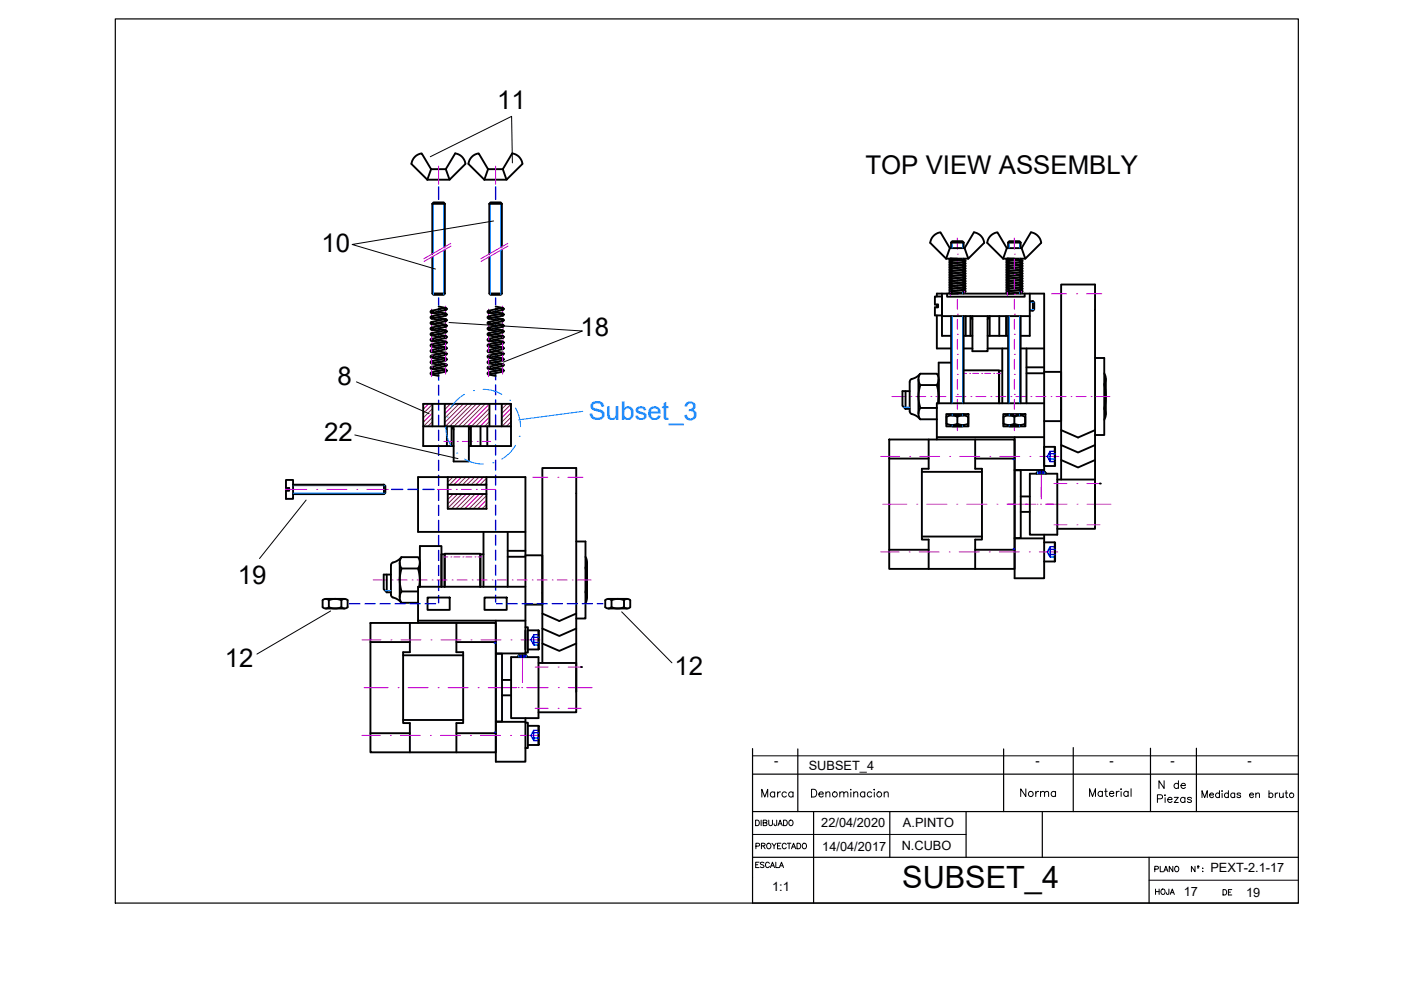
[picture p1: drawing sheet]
<svg xmlns="http://www.w3.org/2000/svg" width="297mm" height="210mm" viewBox="0 0 297 210" stroke-linecap="round" stroke-linejoin="round" font-family="sans-serif">
<defs><g id="words">
<text font-size="6.5" x="191.3" y="188.3">SUBSET_4</text>
<g font-size="5.5">
<text x="105.4" y="23.2">11</text>
<text x="183.5" y="36.8">TOP VIEW ASSEMBLY</text>
<text x="68.2" y="53.4">10</text>
<text x="123.1" y="71.2">18</text>
<text x="71.6" y="81.6">8</text>
<text x="68.7" y="93.6">22</text>
<text x="50.4" y="123.9">19</text>
<text x="47.7" y="141.5">12</text>
<text x="143" y="143">12</text>
</g>
<text font-size="5.5" fill="#007fff" x="124.8" y="89">Subset_3</text>
<text font-size="4.9" x="160.2" y="170.4">Marca</text>
<g font-size="4.4">
<text x="215.2" y="170">Norma</text>
<text x="244.5" y="168.3">N de</text>
</g>
<g font-size="4">
<text x="243.8" y="190.9">HOJA</text>
<text x="258.2" y="190.9">DE</text>
</g>
<g font-size="2.7">
<text x="164.1" y="162.2">-</text>
<text x="171.5" y="163.2">SUBSET_4</text>
<text x="219.6" y="162.1">-</text>
<text x="235.3" y="162.1">-</text>
<text x="248.2" y="162.2">-</text>
<text x="264.5" y="162.2">-</text>
<text x="174.1" y="175.3">22/04/2020</text>
<text x="191.4" y="175.3">A.PINTO</text>
<text x="174.3" y="180.4">14/04/2017</text>
<text x="191.2" y="180.3">N.CUBO</text>
<text x="256.6" y="185">PEXT-2.1-17</text>
<text x="163.7" y="189">1:1</text>
<text x="251" y="189.9">17</text>
<text x="264.2" y="190.1">19</text>
</g>
</g></defs>
<!-- layer: OCULTAS -->
<g fill="none" stroke="#00f" stroke-width=".3">
<path d="M93 39.6v2.7M105.1 39.6v2.7M93 63.1v1.6M93 65.8v2.1M93 68.9v2.2M93 72.1v2.2M93 75.3v2.1M93 78.5v2.1M105.1 63.2v1.4M105.1 65.7v2.1M105.1 68.9v2.1M105.1 72.1v2.1"/>
<path d="M105.1 75.2v2.2M105.1 78.4v2.2M93 81.7v2.1M93 84.9v2.1M93 88.1v2.1M93 91.2v2.2M93 94.4v2.1M93 97.6v2.1M105.1 81.6v2.1M105.1 84.8v2.1M105.1 88v2.1M105.1 91.2v2.1"/>
<path d="M105.1 94.4v2.1M105.1 97.5v2.2M214.8 97.4h.3M222.3 97.3h1.4M222.3 96.2h1.4M222.6 95.7v2.2h1.1M223.7 95.7h-1.1l-.6 1.1 .6 1.1M83 103.8h2.4M86.5 103.8h2.1M89.7 103.8h2.3M93 100.8v2.1M93 104v2.1"/>
<path d="M93 107.2v2.1M93 110.3v2.2M93 113.5v2.1M93 116.7v2.1M93 119.9v2.1M105.1 100.7v2.1M105.1 103.9v2.1M105.1 107.1v2.1M105.1 110.3v2.1M105.1 113.5v2.1M105.1 116.6v2.2M105.1 119.8v2.2"/>
<path d="M214.8 116.4h.3M220.3 100v.4M220.5 100v.4M221 100v.4M221.3 100v.4M222.3 117.6h1.4M222.3 116.5h1.4M222.6 115.9v2.2h1.1M223.7 115.9h-1.1l-.6 1.1 .6 1.1M74.1 128h2.2M77.4 128h2.1M80.6 128h2.1"/>
<path d="M83.8 128h2.1M86.9 128h2.2M90.1 128h2.3M93 123.1v2.1M93 126.3v1.5M104.8 136.3h.3M105.1 123v2.1M105.1 126.2v1.5M105.3 128h1.2M107.5 128h2.2M110.3 138.9v.4M110.5 138.9v.4"/>
<path d="M110.7 128h2.2M111 138.9v.4M111.3 138.9v.4M112.9 135.1h1.3M112.9 136.2h1.3M113.2 134.6v2.2h1M113.9 128h2.1M114.2 134.6h-1l-.6 1.1 .6 1.1M117.1 128h2.1M120.3 128h2.1M123.5 128h2.1M126.7 128h1.1"/>
<path d="M104.8 155.3h.3M112.9 155.4h1.3M112.9 156.5h1.3M113.2 154.8v2.2h1M114.2 154.8h-1l-.6 1.1 .6 1.1"/>
</g>
<!-- layer: EJES -->
<g fill="none" stroke="#bf00ff" stroke-width=".21">
<path d="M93 35.2v3.9M105.1 35.2v3.9M95.6 51.6l-5.7 3.3M95.6 52.2l-5.7 3.2M107.7 51.6l-5.8 3.3M107.7 52.2l-5.7 3.2M201.5 57.8h.1M201.5 55.4v1.8M201.5 58.4v1.3M203 58.1h.1M203 53.9h.1M203 50.5v2.3"/>
<path d="M203 55v2.1M203 59.2v2.1M204.5 57.6h.1M204.5 55.6v1.4M204.5 58.3v1.2M213.6 57.8h.1M213.6 55.4v1.8M213.6 58.4v1.3M215.1 58.1h.1M215.1 53.9h.1M215.1 50.5v2.3M215.1 55v2.1"/>
<path d="M215.1 59.2v2.1M216.5 57.6h.1M216.5 55.6v1.4M216.5 58.3v1.2M91.5 77.8h.1M91.5 75.3h.1M91.5 72.7h.1M91.5 70.2h.1M91.5 67.6h.1M91.5 65.5v1.5M91.5 68.3v1.2M91.5 70.8v1.3"/>
<path d="M91.5 73.3v1.3M91.5 75.9v1.3M91.5 78.4v1.5M94.5 77.2h.1M94.5 74.7h.1M94.5 72.1h.1M94.5 69.6h.1M94.5 67h.1M94.5 64.9v1.5M94.5 67.6v1.3M94.5 70.2v1.3M94.5 72.7v1.3"/>
<path d="M94.5 75.3v1.3M94.5 77.8v1.5M103.6 77.8h.1M103.6 75.3h.1M103.6 72.7h.1M103.6 70.2h.1M103.6 67.6h.1M103.6 65.5v1.5M103.6 68.3v1.2M103.6 70.8v1.3M103.6 73.3v1.3M103.6 75.9v1.3"/>
<path d="M103.6 78.4v1.5M106.6 77.2h.1M106.6 74.7h.1M106.6 72.1h.1M106.6 69.6h.1M106.6 67h.1M106.6 64.9v1.5M106.6 67.6v1.3M106.6 70.2v1.3M106.6 72.7v1.3M106.6 75.3v1.3M106.6 77.8v1.5"/>
<path d="M201.5 60.3h.1M201.5 61v1.7M203 79.4h.1M203 75.1h.1M203 70.9h.1M203 66.6h.1M203 62.4h.1M203 63.4v2.2M203 67.7v2.1M203 71.9v2.2M203 76.2v2.1M204.1 79.2h.8"/>
<path d="M204.5 60.2h.1M204.5 60.8v1.3M205.6 79.2h.1M206.2 79.2h1.3M208.1 79.2h.1M208.8 79.2h1.2M210.7 79.2h.1M211.3 79.2h.9M213.6 60.3h.1M213.6 61v1.7M215.1 79.4h.1M215.1 75.1h.1"/>
<path d="M215.1 70.9h.1M215.1 66.6h.1M215.1 62.4h.1M215.1 63.4v2.2M215.1 67.7v2.1M215.1 71.9v2.2M215.1 76.2v2.1M216.5 60.2h.1M216.5 60.8v1.3M222.9 62.3h3.2M228.3 62.3h.1M230.4 62.3h3.2"/>
<path d="M94.1 93.6h1.8M96.9 93.6h.1M98 93.6h2.1M101.2 93.6h.1M102.3 93.6h1.7M186.7 96.8h4M189.1 84.1h2.9M192.9 96.8h.1M193.1 84.1h.1M194.2 84.1h2.1M195 96.8h4.2M197.4 84.1h.1"/>
<path d="M198.4 84.1h2.1M201.4 96.8h.1M201.6 84.1h.1M202.7 84.1h2.1M203 87.9h.1M203 83.6h.1M203 80.4v2.2M203 84.7v2.1M203 88.9v2.4M203.5 96.8h4.2M205.8 84.1h.1M206.9 84.1h2.1"/>
<path d="M209.9 96.8h.1M210.1 84.1h.1M211.2 84.1h2.1M212 96.8h4.2M214.3 84.1h.1M215.1 87.9h.1M215.1 83.6h.1M215.1 80.4v2.2M215.1 84.7v2.1M215.1 88.9v2.4M215.4 84.1h2.1M218.3 96.8h.1"/>
<path d="M218.6 84.1h.1M219.6 84.1h2.2M220.5 96.8h4M220.8 99.6v6.2M222.8 84.1h.1M223.9 84.1h2.1M227.1 84.1h.1M228.1 84.1h2.2M231.3 84.1h.1M232.4 84.1h2.9M60.5 103.8h4.5M67.2 103.8h.1"/>
<path d="M69.3 103.8h4.2M75.6 103.8h.1M77.8 103.8h4.5M92.8 103.8h2.9M94.1 118.1h.9M95.6 118.1h.1M96.2 118.1h1.3M96.8 103.8h.1M97.8 103.8h2.1M98.1 118.1h.1M98.8 118.1h1.2M100.7 118.1h.1"/>
<path d="M101 103.8h.1M101.3 118.1h.9M102.1 103.8h2.9M112.9 101.2h3.3M118.3 101.2h.1M120.4 101.2h3.2M186.7 117h3.9M187.2 106.9h5.1M192.8 117h.1M194.4 106.9h.1M194.9 117h4.2M196.5 106.9h4.3"/>
<path d="M201.3 117h.1M202.9 106.9h.1M203.4 117h4.2M205 106.9h4.2M209.7 117h.1M211.4 106.9h.1M211.9 117h4.2M213.5 106.9h6M216.4 106.9h.1M218.2 117h.1M219.9 106.9h.1M220.4 117h3.9"/>
<path d="M220.6 106.9h.1M221.7 106.9h4.5M223.4 102.5h2.8M223.4 111.3h2.8M228.3 102.5h.1M228.3 111.3h.1M228.4 106.9h.1M230.4 102.5h2.8M230.4 111.3h2.8M230.5 106.9h5M76.7 135.7h4.1M79.1 123h3"/>
<path d="M82.9 135.7h.1M83.1 123h.1M84.2 123h2.1M85 135.7h4.2M87.4 123h.1M88.4 123h2.2M91.4 135.7h.1M91.6 123h.1M92.7 123h2.1M93.5 135.7h4.2M95.9 123h.1M96.9 123h2.1"/>
<path d="M99.9 135.7h.1M100.1 123h.1M101.2 123h2.1M102 135.7h4.2M104.4 123h.1M105.4 123h2.1M108.4 135.7h.1M108.6 123h.1M109.7 123h2.1M110.5 135.7h4M110.8 138.5v6.2M112.8 123h.1"/>
<path d="M113.9 123h2.1M117.1 123h.1M118.2 123h2.1M121.3 123h.1M122.4 123h2.9M76.7 155.9h3.9M77.2 145.8h5.1M82.8 155.9h.1M84.4 145.8h.1M84.9 155.9h4.2M86.5 145.8h4.3M91.3 155.9h.1"/>
<path d="M92.9 145.8h.1M93.4 155.9h4.2M95 145.8h4.3M99.7 155.9h.1M101.4 145.8h.1M101.9 155.9h4.2M103.5 145.8h6M106.4 145.8h.1M108.2 155.9h.1M109.9 145.8h.1M110.4 155.9h3.9M110.6 145.8h.1"/>
<path d="M111.7 145.8h4.5M113.5 141.4h2.7M113.5 150.2h2.7M118.3 141.4h.1M118.3 150.2h.1M118.4 145.8h.1M120.5 141.4h2.7M120.5 150.2h2.7M120.5 145.8h5.1"/>
</g>
<!-- layer: 0 -->
<g fill="none" stroke="#000" stroke-width=".25">
<path d="M24.4 4h250.9v187.5h-250.9zM159.6 158.7v32.8h115.7M169.2 158.8v13.3M212.8 158.8v13.3M227.6 158.5v13.6M243.9 158.6v13.5M253.7 158.6v13.5M159.6 172.1h115.7M159.6 164.1h115.7M172.5 172.1v19.4M188.7 172.1v9.7M204.8 172.1v9.7"/>
<path d="M221 172.1v9.7M159.6 181.8h115.7M243.6 181.8v9.7"/>
</g>
<!-- layer: AUX -->
<path d="M159.6 160.3h115.7M159.6 176.9h45.2M243.6 186.6h31.7" fill="none" stroke="#000" stroke-width=".21"/>
<!-- layer: TEXTO_02 -->
<g fill="none" stroke="#000" stroke-width=".21">
<path d="M91.2 33.2l17.3-8.5 .1 9.8M104.6 46.9l-29.9 4.9 17.6 5.2M95.2 68.4l28.3 1.8-16.8 6.6M75.2 92.2l21.9 5M75.6 81l15.4 6.7M64.9 106l-9.9 12.4M70.1 129.5l-15.6 9.2M131.8 129.7l10.7 10.8M160.2 173.9h.4a.63 .63 0 0 1 .4 .6 .63 .63 0 0 1-.4 .6h-.4zM160.3 179.4l.6-.1 .1-.3-.2-.2h-.5v1.2M161.4 173.9v1.2M161.4 179.3h.7l.1-.3-.3-.2h-.5v1.2"/>
<path d="M161.8 174.4h.7v-.4l-.7-.1v1.2l.7-.2 .1-.2-.3-.3M161.8 179.3l.4 .7M162.8 178.8a.55 .55 0 0 1 .7 .6 .55 .55 0 0 1-.7 .5l-.3-.4zM163 173.9v.8l.3 .4 .4-.2 .1-1M163.7 178.8l.4 .5v.7M164.6 178.8l-.5 .5M164.7 173.9l-.1 1-.4 .1-.1-.3M164.8 179.3h.5M165 175.1l.4-1.2 .5 1.2M165.1 174.7h.6M165.6 178.8h-.8v1.2h.8M166.1 173.9h.4a.63 .63 0 0 1 .4 .6 .63 .63 0 0 1-.4 .6h-.4z"/>
<path d="M166.7 179.1a.43 .43 0 0 0-.5-.3 .43 .43 0 0 0-.3 .4v.3a.43 .43 0 0 0 .3 .5 .43 .43 0 0 0 .5-.3M166.9 178.8h.8M167.3 178.8v1.2M167.4 174.1l.1-.2a.55 .55 0 0 1 .7 .6 .55 .55 0 0 1-.7 .5l-.3-.4zM167.8 180l.5-1.2 .4 1.2M168 179.6h.5M169 178.8h.4a.63 .63 0 0 1 .4 .6 .63 .63 0 0 1-.4 .6h-.4zM170.2 179a.51 .51 0 0 1 .8 .4 .51 .51 0 0 1-.8 .4l-.1-.3zM172.1 167.3h.5a.88 .88 0 0 1 .6 .9 .88 .88 0 0 1-.6 .8h-.5zM173.6 168.4h1a.52 .52 0 0 0-.6-.5 .52 .52 0 0 0-.5 .6 .52 .52 0 0 0 .5 .5l.6-.2M175.1 168.2l.4-.3 .4 .1 .1 1M175.1 167.9v1.1"/>
<path d="M178.1 168.2l.3-.3 .4 .1 .1 1M178.1 167.9v1.1M178.9 168.2l.4-.3 .4 .1 .1 1M180.4 167.3v.2zM180.4 168v1M181 168.2l.4-.3 .4 .1 .1 1M181 167.9v1.1M183.3 168.1a.52 .52 0 0 0-.7 0 .52 .52 0 0 0 0 .7 .52 .52 0 0 0 .7 0M183.3 167.9v1.1M184.8 168.1a.52 .52 0 0 0-.8 0 .52 .52 0 0 0 0 .7 .52 .52 0 0 0 .8 0M185.4 167.3v.2zM185.4 168v1"/>
<path d="M187.5 168.2l.4-.3 .3 .1 .1 1M187.5 167.9v1.1M231 168.9v-1.7l.6 1.7 .7-1.7v1.7M233.7 168a.52 .52 0 0 0-.7-.1 .52 .52 0 0 0 0 .8 .52 .52 0 0 0 .7-.1M233.7 167.8v1.1M234.2 167.8h.5M234.4 167.2v1.4l.1 .2 .3 .1M235.2 168.2h.9a.52 .52 0 0 0-.5-.4 .52 .52 0 0 0-.5 .6 .52 .52 0 0 0 .5 .5l.5-.3M236.7 167.8v1.1M237.3 167.8a.52 .52 0 0 0-.6 .4M237.7 167.2v.2zM237.7 167.9v1"/>
<path d="M239.2 168a.52 .52 0 0 0-.8-.1 .52 .52 0 0 0 0 .8 .52 .52 0 0 0 .8-.1M239.2 167.8v1.1M239.8 167.2v1.7M245.4 169.4h.7l.4-.3a.43 .43 0 0 0-.4-.6h-.7v1.6M247 169.1v1M247.6 169.5h.9a.52 .52 0 0 0-.6-.4 .52 .52 0 0 0-.4 .5 .52 .52 0 0 0 .5 .5l.5-.2M249 169.1h.8l-.8 1h.8M251.2 169.3a.53 .53 0 0 0-.7-.1 .53 .53 0 0 0 0 .8 .53 .53 0 0 0 .7-.1M251.2 169.1v1M252.6 169.3a.5 .5 0 0 0-.8 0v.1l.7 .3 .1 .2a.5 .5 0 0 1-.8 0M254.8 169.1v-1.5l.6 1.5 .6-1.5v1.5M256.5 168.6h.8a.47 .47 0 0 0-.5-.4 .47 .47 0 0 0-.4 .5 .47 .47 0 0 0 .4 .4l.5-.2"/>
<path d="M258.6 168.3a.47 .47 0 0 0-.7 0 .47 .47 0 0 0 0 .7 .47 .47 0 0 0 .7-.1M258.6 167.6v1.5M259.1 167.6v.2zM259.1 168.2v.9M260.4 168.3a.47 .47 0 0 0-.6 0 .47 .47 0 0 0 0 .7 .47 .47 0 0 0 .6-.1M260.4 167.6v1.5M261.8 168.3a.47 .47 0 0 0-.7 0 .47 .47 0 0 0 0 .7 .47 .47 0 0 0 .7-.1M261.8 168.1v1M263 168.3l-.2-.2-.5 .1v.3l.7 .2v.2l-.2 .2-.5-.1v-.1M264.9 168.6h.9a.47 .47 0 0 0-.5-.4 .47 .47 0 0 0-.5 .4 .47 .47 0 0 0 .5 .5l.5-.2M266.3 168.4l.3-.3 .4 .1v.9M266.3 168.1v1"/>
<path d="M269 168.3a.47 .47 0 0 1 .7 0 .47 .47 0 0 1 0 .7 .47 .47 0 0 1-.7-.1M269 167.6v1.5M270.4 168.1v1M270.9 168.1l-.3 .1-.2 .4M271.3 168.1l.1 .9 .3 .1 .4-.3M272.1 168.1v1M272.5 168.1h.5M272.7 167.6v1.2l.1 .2 .2 .1M160.2 183.3h.5M160.9 182.8h-.7v1.1h.7M162 183l-.3-.2-.5 .2 .1 .2 .7 .4v.2l-.3 .1-.5-.1M163.1 183.1a.42 .42 0 0 0-.5-.3 .42 .42 0 0 0-.3 .4v.3a.42 .42 0 0 0 .3 .5 .42 .42 0 0 0 .5-.3"/>
<path d="M163.3 183.9l.5-1.1 .4 1.1M163.5 183.6h.6M164.5 182.8v1.1h.6M165.3 183.9l.4-1.1 .4 1.1M165.4 183.6h.6M244.8 184.3l.7-.1 .1-.4-.8-.1v1.1M246 183.7v1.1h.6M246.8 184.8l.4-1.1 .4 1.1M246.9 184.4h.6M248.7 183.7v1.1l-.8-1.1v1.1M249.3 183.7a.54 .54 0 0 1 .6 .6 .54 .54 0 0 1-.6 .5l-.3-.4zM253.4 183.7v1.1l-.8-1.1v1.1"/>
<path d="M253.9 184h.3M255 184.1v.1zM255 184.7v.1z"/>
<circle cx="177" cy="168.4" r=".54"/>
<circle cx="186.4" cy="168.4" r=".54"/>
<circle cx="273.8" cy="168.6" r=".48"/>
<circle cx="254" cy="183.7" r=".15"/>
</g>
<!-- layer: CONTORNO -->
<g fill="none" stroke="#000" stroke-width=".4">
<path d="M90.6 38.1h4.7M91.4 35.9l-.8 2.2M94.5 35.9h-3.1l-2-3.4a2.56 2.56 0 0 0-2.2 2.3l3.4 3.3M96.5 32.5a2.54 2.54 0 0 1 2.2 2.3l-3.4 3.3-.8-2.2zM102.7 38.1h4.7M103.5 35.9l-.8 2.2M106.6 35.9h-3.1l-2-3.4a2.56 2.56 0 0 0-2.2 2.3l3.4 3.3M108.6 32.5a2.54 2.54 0 0 1 2.2 2.3l-3.4 3.3-.8-2.2zM91.7 54.4v7.8h2.6M91.7 43.2l.2-.3h2.2l.2 .3M91.7 43.2v10.6M91.7 43.2h2.6"/>
<path d="M94.3 43.2v9.1M94.3 52.9v9.3M103.7 54.4v7.8h2.7M103.7 43.2l.3-.3h2.2l.2 .3M103.7 43.2h2.7M103.7 43.2v10.6M106.4 43.2v9.1M106.4 52.9v9.3M200.6 54.8h4.7M201.4 52.6l-.8 2.2M201.5 55.3h.4M201.7 51.4l.2-.3h2.2l.2 .3"/>
<path d="M201.7 51.4v1.2M201.7 51.4h2.6M203 54.8h-1.5l3 .3-3 .3M204.1 59.9h.4l-3 .3M204.1 59.3l.4 .1-3 .3M204.1 58.8h.4l-3 .3M204.1 58.3h.4l-3 .3M204.1 57.7l.4 .1-3 .2M204.1 57.2h.4l-3 .3M204.1 56.7h.4l-3 .3M204.1 56.1l.4 .1-3 .2M204.1 55.6h.4l-3 .3"/>
<path d="M204.3 51.4v1.2M204.3 54.8v.3M204.5 59.8l-3 .3h.4M204.5 59.3l-3 .3h.4M204.5 58.8l-3 .2 .4 .1M204.5 58.2l-3 .3h.4M204.5 57.7l-3 .3h.4M204.5 57.2l-3 .2 .4 .1M204.5 56.6l-3 .3h.4M204.5 56.1l-3 .3h.4M204.5 55.6l-3 .2 .4 .1M204.5 52.6h-3.1l-2-3.3a2.59 2.59 0 0 0-2.2 2.2l3.4 3.3"/>
<path d="M206.5 49.3a2.56 2.56 0 0 1 2.2 2.2l-3.4 3.3-.8-2.2zM212.7 54.8h4.7M213.5 52.6l-.8 2.2M213.6 55.3h.4M213.7 51.4l.3-.3h2.1l.3 .3M213.7 51.4v1.2M213.7 51.4h2.7M215.1 54.8h-1.5l2.9 .3-2.9 .3M216.1 59.9h.4l-2.9 .3M216.1 59.3l.4 .1-2.9 .3M216.1 58.8h.4l-2.9 .3M216.1 58.3h.4l-2.9 .3"/>
<path d="M216.1 57.7l.4 .1-2.9 .2M216.1 57.2h.4l-2.9 .3M216.1 56.7h.4l-2.9 .3M216.1 56.1l.4 .1-2.9 .2M216.1 55.6h.4l-2.9 .3M216.4 51.4v1.2M216.4 54.8v.3M216.5 59.8l-2.9 .3h.4M216.5 59.3l-2.9 .3h.4M216.5 58.8l-2.9 .2 .4 .1M216.5 58.2l-2.9 .3h.4M216.5 57.7l-2.9 .3h.4"/>
<path d="M216.5 57.2l-2.9 .2 .4 .1M216.5 56.6l-2.9 .3h.4M216.5 56.1l-2.9 .3h.4M216.5 55.6l-2.9 .2 .4 .1M216.6 52.6h-3.1l-2-3.3a2.57 2.57 0 0 0-2.2 2.2l3.4 3.3M218.6 49.3a2.59 2.59 0 0 1 2.2 2.2l-3.4 3.3-.8-2.2zM91.7 62.2l.2 .3h2.2l.2-.3M92.7 70.9l1.8 .3-3 .6M92.7 72.1l1.8 .3-3 .6M92.7 73.2l1.8 .4-3 .6M92.7 74.4l1.8 .4-3 .6M92.7 75.6l1.8 .4-3 .6"/>
<path d="M92.7 76.8l1.8 .4-3 .6M92.7 78l1.8 .3-3 .7M92.7 79.2h.3M92.7 68.5l1.8 .3-3 .6M92.7 69.7l1.8 .3-3 .6M92.7 66.1l1.8 .4-3 .6M92.7 67.3l1.8 .3-3 .7M93 65l1.5 .3-3 .6M93 65.4l.3 .1M94.5 71.7l-3 .6 1.8 .3M94.5 72.9l-3 .6 1.8 .3M94.5 74.1l-3 .6 1.8 .3"/>
<path d="M94.5 75.2l-3 .7 1.8 .3M94.5 76.4l-3 .6 1.8 .4M94.5 77.6l-3 .6 1.8 .4M94.5 78.8l-3 .6 1.5 .3M94.5 69.3l-3 .6 1.8 .4M94.5 70.5l-3 .6 1.8 .4M94.5 66.9l-3 .6 1.8 .4M94.5 68.1l-3 .6 1.8 .4M94.5 65.7l-3 .6 1.8 .4M103.7 62.2l.3 .3h2.2l.2-.3M104.7 70.9l1.9 .3-3 .6M104.7 72.1l1.9 .3-3 .6"/>
<path d="M104.7 73.2l1.9 .4-3 .6M104.7 74.4l1.9 .4-3 .6M104.7 75.6l1.9 .4-3 .6M104.7 76.8l1.9 .4-3 .6M104.7 78l1.9 .3-3 .7M104.7 79.2h.4M104.7 68.5l1.9 .3-3 .6M104.7 69.7l1.9 .3-3 .6M104.7 66.1l1.9 .4-3 .6M104.7 67.3l1.9 .3-3 .7M105.1 65l1.5 .3-3 .6M105.1 65.4l.3 .1"/>
<path d="M106.6 75.2l-3 .7 1.8 .3M106.6 72.9l-3 .6 1.8 .3M106.6 70.5l-3 .6 1.8 .4M106.6 71.7l-3 .6 1.8 .3M106.6 74.1l-3 .6 1.8 .3M106.6 76.4l-3 .6 1.8 .4M106.6 77.6l-3 .6 1.8 .4M106.6 78.8l-3 .6 1.5 .3M106.6 69.3l-3 .6 1.8 .4M106.6 66.9l-3 .6 1.8 .4M106.6 68.1l-3 .6 1.8 .4M106.6 65.7l-3 .6 1.8 .4"/>
<path d="M195.1 79.2a2.1 2.1 0 0 0 0 2.4 7.7 7.7 0 0 0 0 4.9M198.2 62.9h1.5v4h-1.5v-1.7h.7v-.6h-.7zM198.6 62.9v-.6h22.8v37.7M198.6 64.6v.6M198.6 66.9v7h3.1M199.7 62.3v8.9h2M199.7 67h18.6M200.8 62.3v.6h16.5v-.6M201.7 76.9h-2.7v8.6M201.7 67v18.5M204.1 61.5h.4l-3 .3M204.1 60.9l.4 .1-3 .3"/>
<path d="M204.1 60.4h.4l-3 .3M204.3 78.5h7.5v7M204.3 73.9h1.9M204.3 71.2h1.9M204.3 62v.3M204.3 67v18.5M204.5 62l-3 .3M204.5 61.4l-3 .3 .4 .1M204.5 60.9l-3 .3h.4M204.5 60.4l-3 .3h.4M204.7 67v4.2M206.2 67v7.5h3.2v-7.5"/>
<path d="M206.2 67.7l-.4-.7v4.2M209.4 73.9h4.3M209.4 71.2h4.3M209.4 67.7l.4-.7v4.2M211.9 67v4.2M212.5 78.6h-.7v6.9M212.5 73.9v11.6M213.3 67v4.2M213.7 67v18.5M216.1 61.5h.4l-2.9 .3M216.1 60.9l.4 .1-2.9 .3M216.1 60.4h.4l-2.9 .3"/>
<path d="M216.4 73.9h5M216.4 62v.3M216.4 67v18.5M216.5 62l-2.9 .3M216.5 61.4l-2.9 .3 .4 .1M216.5 60.9l-2.9 .3h.4M216.5 60.4l-2.9 .3h.4M217.6 73.9v11.6M217.6 77.9h3.8M217.6 79.1h3.8M218.3 62.3v8.9h-1.9M218.3 63.9h.7"/>
<path d="M219 63.9v2h-.7M219 63.9l.3 .2v1.5l-.3 .3M221.4 78.8h3.6v10.5h-3.6M232.2 75.9h1.9v16.3h-1.9M234.1 79.2a2.16 2.16 0 0 1 0 2.3 10.6 10.6 0 0 1 0 5.2 2.16 2.16 0 0 1 0 2.3M89.7 90.4h18.6M91.7 85.6v4.8M94.3 85.6v4.8M94.8 90.4v4.2M96.2 90.4v7.4h3.2v-7.4M96.2 94.6h-6.5v-9h18.6v9h-8.9M96.2 91.1l-.5-.7v4.2"/>
<path d="M99.4 91.1l.4-.7v4.2M101.9 90.4v4.2M103.3 90.4v4.2M103.8 85.6v4.8M106.4 85.6v4.8M188.5 93.2h26.6v27.4h-26.6zM188.5 97.2h8.4M192 82.9v3.8M192 86.7h.9M192.9 82.9h-1.6v3.1l.7 .7M194.7 80.4v7.3M195.1 81.6h3.5"/>
<path d="M196.9 93.2v6.2h-1.4v15h1.4v6.2M198.6 86.5h-3.5a2.13 2.13 0 0 0 0 2.4M198.6 86.5h.1M198.6 92.7h22.8M198.9 85.5a7.7 7.7 0 0 0-.3-3.9 2.15 2.15 0 0 0 .1-2.4h-3.6a4.2 4.2 0 0 1-2 1.3l-.2 .5v6.2l.2 .5a4.1 4.1 0 0 1 2 1.2h3.6M200.6 87.8h4.7v2.6h-4.7zM200.7 88.4a2.51 2.51 0 0 1 2.3 0 2.51 2.51 0 0 1 2.3 0v1.4a2.51 2.51 0 0 1-2.3 0 2.51 2.51 0 0 1-2.3 0zM201.7 90.1h2.6l-.2 .3h-2.2zM201.7 87.8v.3M201.8 90.1h2.3M201.8 88.1h2.3M203 88.4v1.4"/>
<path d="M204.3 87.8v.3M204.3 90.1h.1M206.8 93.2v6.2h1.4v15h-1.4v6.2M206.8 97.2h8.3M212.7 87.8h4.7v2.6h-4.7zM212.8 88.4a2.51 2.51 0 0 1 2.3 0 2.51 2.51 0 0 1 2.2 0v1.4a2.51 2.51 0 0 1-2.2 0 2.51 2.51 0 0 1-2.3 0zM213.7 90.1h2.7l-.3 .3h-2.1zM213.7 87.8v.3M213.9 90.1h2.3M213.9 88.1h2.3M215.1 88.4v1.4M215.1 92.7v29.9h6.3v-9.2"/>
<path d="M215.1 99.7h1.3v14.4h-1.3M215.1 99.7h6.3M216.4 87.8v.3M216.4 90.1h.1M221.4 85.5h-22.8v7.7M223.6 94.7h-2.2v4.1h2.2M223.6 94.7v4.1zM225 97.5l3.6 1.6 3.6-1.6M225 94.4l3.6 1.5 3.6-1.5M225 91.2l3.6 1.6 3.6-1.6M234.5 80.3v7.5M60.6 101.8h1.5v4h-1.5v-1.7h.7v-.6h-.7z"/>
<path d="M62.1 102.8h19.3M81.4 102.8v2h-19.3M81.4 102.8l.3 .2v1.5l-.3 .3M84.8 119.3v7.3M85.1 118.1a2.15 2.15 0 0 0 0 2.4 7.8 7.8 0 0 0 0 4.9M89 119.3v5.1M94.9 101.2v6.7h8.2v-6.7M94.9 104.7h8.2M94.9 102.8h8.2M102.5 117.5h-.6v6.9M102.5 112.8v11.6M107.6 112.8v11.6"/>
<path d="M107.6 116.8h3.8M107.6 118h3.8M111.4 117.7h3.6v10.5h-3.6M111.4 112.8h-22.8v-11.6h22.8v37.7M122.2 114.8h1.9v16.3h-1.9M124.1 118.1a2.16 2.16 0 0 1 0 2.3 10.6 10.6 0 0 1 0 5.2 2.16 2.16 0 0 1 0 2.3M124.5 119.2v7.5M188.5 116.6h8.4M195.5 100h12.7M195.5 113.8h12.7M206.8 116.6h8.3M215.1 114.2h6.3"/>
<path d="M216.4 105.3h1.9M216.4 108.5h1.9M218.3 100.4h5.9v13h-5.9zM219.8 100.3l.2-.3h1.5l.3 .4M219.8 100.3v.1M219.8 100.3h2M221.4 119.1h2.2M221.4 115h2.2M223.6 115v4.1zM224.2 101.7h8v10.4h-8M225 101.7v-41.4h7.2v47.5M68.4 127.3a.95 .95 0 0 1 1.3 0 3.3 3.3 0 0 1 2.7 0 .95 .95 0 0 1 1.3 0v1.4a.92 .92 0 0 1-1.3 0 3.3 3.3 0 0 1-2.7 0 .92 .92 0 0 1-1.3 0z"/>
<path d="M69.1 127h3.9M69.1 129h3.9M69.7 127.3v1.4M72.4 127.3v1.4M78.5 132.1h26.6v27.4h-26.6zM78.5 136.1h8.4M82 121.8v3.8M82 125.6h.9M82.9 121.8h-1.5v3.1l.6 .7M85.1 120.5h3.5M85.5 138.9h12.7M86.9 132.1v6.2h-1.4v15h1.4v6.2"/>
<path d="M88.6 125.4h-3.5a2.12 2.12 0 0 0 0 2.4M88.6 131.6h22.8M88.9 124.4a7.6 7.6 0 0 0-.3-3.9 2.1 2.1 0 0 0 .1-2.4h-3.6a4.1 4.1 0 0 1-2 1.3l-.2 .5v6.3a1.03 1.03 0 0 0 1.1 .7l1.1 .9h3.6M89 124.4v-8.6h4.6v8.6v-6.9h.7v6.9M90.6 126.7h4.7v2.6h-4.7zM94.3 124.4v-7h7.5v7M96.8 132.1v6.2h1.4v15h-1.4v6.2M96.8 136.1h8.3M102.7 126.7h4.7v2.6h-4.7zM105.1 131.6v29.9h6.3v-9.2M105.1 138.6h1.3v14.4h-1.3M105.1 138.5h6.3"/>
<path d="M108.4 139.3h5.8v13h-5.8zM109.8 139.2l.2-.3h1.6l.2 .4M109.8 139.2v.1M109.8 139.2h2M111.4 133h.5v5.4h-.5M111.4 124.4h-22.8v7.7M111.9 137.7h2.3M111.9 133.6h2.3M114.2 133.6v4.1zM115 136.4l3.6 1.6 3.6-1.6M115 133.3l3.6 1.5 3.6-1.5M115 130.1l3.6 1.6 3.6-1.6"/>
<path d="M128.3 127.3a.96 .96 0 0 1 1.4 0 3.3 3.3 0 0 1 2.6 0 .95 .95 0 0 1 1.3 0v1.4a.92 .92 0 0 1-1.3 0 3.3 3.3 0 0 1-2.6 0 .94 .94 0 0 1-1.4 0zM129 127h4M129 129h4M129.7 127.3v1.4M132.3 127.3v1.4M78.5 155.5h8.4M85.5 152.7h12.7M96.8 155.5h8.3M105.1 153h6.3M106.4 144.2h2M106.4 147.4h2M111.4 153.2h.5v5.4h-.5"/>
<path d="M111.9 158h2.3M111.9 153.9h2.3M114.2 153.9v4.1zM114.2 140.6h8v10.4h-8M115 140.6v-41.4h7.2v47.5"/>
<circle cx="201.5" cy="56.7" r=".23"/>
<circle cx="201.5" cy="55.6" r=".23"/>
<circle cx="201.5" cy="59.4" r=".23"/>
<circle cx="201.5" cy="58.8" r=".23"/>
<circle cx="201.5" cy="59.9" r=".23"/>
<circle cx="201.5" cy="58.3" r=".23"/>
<circle cx="201.5" cy="57.7" r=".23"/>
<circle cx="201.5" cy="55.1" r=".23"/>
<circle cx="201.5" cy="56.1" r=".23"/>
<circle cx="201.5" cy="57.2" r=".23"/>
<circle cx="204.5" cy="59.1" r=".23"/>
<circle cx="204.5" cy="58.5" r=".23"/>
<circle cx="204.5" cy="55.9" r=".23"/>
<circle cx="204.5" cy="56.9" r=".23"/>
<circle cx="204.5" cy="59.6" r=".23"/>
<circle cx="204.5" cy="58" r=".23"/>
<circle cx="204.5" cy="56.4" r=".23"/>
<circle cx="204.5" cy="55.3" r=".23"/>
<circle cx="204.5" cy="57.5" r=".23"/>
<circle cx="213.6" cy="56.7" r=".23"/>
<circle cx="213.6" cy="59.4" r=".23"/>
<circle cx="213.6" cy="55.6" r=".23"/>
<circle cx="213.6" cy="59.9" r=".23"/>
<circle cx="213.6" cy="57.7" r=".23"/>
<circle cx="213.6" cy="58.3" r=".23"/>
<circle cx="213.6" cy="58.8" r=".23"/>
<circle cx="213.6" cy="55.1" r=".23"/>
<circle cx="213.6" cy="57.2" r=".23"/>
<circle cx="213.6" cy="56.1" r=".23"/>
<circle cx="216.5" cy="55.9" r=".23"/>
<circle cx="216.5" cy="59.1" r=".23"/>
<circle cx="216.5" cy="59.6" r=".23"/>
<circle cx="216.5" cy="56.9" r=".23"/>
<circle cx="216.5" cy="58.5" r=".23"/>
<circle cx="216.5" cy="58" r=".23"/>
<circle cx="216.5" cy="56.4" r=".23"/>
<circle cx="216.5" cy="55.3" r=".23"/>
<circle cx="216.5" cy="57.5" r=".23"/>
<circle cx="91.5" cy="74.4" r=".23"/>
<circle cx="91.5" cy="79.2" r=".23"/>
<circle cx="91.5" cy="69.7" r=".23"/>
<circle cx="91.5" cy="73.2" r=".23"/>
<circle cx="91.5" cy="75.6" r=".23"/>
<circle cx="91.5" cy="66.1" r=".23"/>
<circle cx="91.5" cy="78" r=".23"/>
<circle cx="91.5" cy="70.9" r=".23"/>
<circle cx="91.5" cy="67.3" r=".23"/>
<circle cx="91.5" cy="72.1" r=".23"/>
<circle cx="91.5" cy="76.8" r=".23"/>
<circle cx="91.5" cy="68.5" r=".23"/>
<circle cx="94.5" cy="65.5" r=".23"/>
<circle cx="94.5" cy="71.4" r=".23"/>
<circle cx="94.5" cy="67.9" r=".23"/>
<circle cx="94.5" cy="72.6" r=".23"/>
<circle cx="94.5" cy="75" r=".23"/>
<circle cx="94.5" cy="70.3" r=".23"/>
<circle cx="94.5" cy="76.2" r=".23"/>
<circle cx="94.5" cy="66.7" r=".23"/>
<circle cx="94.5" cy="78.6" r=".23"/>
<circle cx="94.5" cy="73.8" r=".23"/>
<circle cx="94.5" cy="69.1" r=".23"/>
<circle cx="94.5" cy="77.4" r=".23"/>
<circle cx="103.6" cy="78" r=".23"/>
<circle cx="103.6" cy="74.4" r=".23"/>
<circle cx="103.6" cy="73.2" r=".23"/>
<circle cx="103.6" cy="69.7" r=".23"/>
<circle cx="103.6" cy="70.9" r=".23"/>
<circle cx="103.6" cy="66.1" r=".23"/>
<circle cx="103.6" cy="79.2" r=".23"/>
<circle cx="103.6" cy="75.6" r=".23"/>
<circle cx="103.6" cy="76.8" r=".23"/>
<circle cx="103.6" cy="67.3" r=".23"/>
<circle cx="103.6" cy="72.1" r=".23"/>
<circle cx="103.6" cy="68.5" r=".23"/>
<circle cx="106.6" cy="66.7" r=".23"/>
<circle cx="106.6" cy="76.2" r=".23"/>
<circle cx="106.6" cy="72.6" r=".23"/>
<circle cx="106.6" cy="65.5" r=".23"/>
<circle cx="106.6" cy="71.4" r=".23"/>
<circle cx="106.6" cy="70.3" r=".23"/>
<circle cx="106.6" cy="67.9" r=".23"/>
<circle cx="106.6" cy="75" r=".23"/>
<circle cx="106.6" cy="73.8" r=".23"/>
<circle cx="106.6" cy="78.6" r=".23"/>
<circle cx="106.6" cy="77.4" r=".23"/>
<circle cx="106.6" cy="69.1" r=".23"/>
<circle cx="201.5" cy="60.4" r=".23"/>
<circle cx="201.5" cy="61.5" r=".23"/>
<circle cx="201.5" cy="61" r=".23"/>
<circle cx="201.5" cy="62" r=".23"/>
<circle cx="204.5" cy="61.7" r=".23"/>
<circle cx="204.5" cy="60.7" r=".23"/>
<circle cx="204.5" cy="60.1" r=".23"/>
<circle cx="204.5" cy="61.2" r=".23"/>
<circle cx="213.6" cy="61.5" r=".23"/>
<circle cx="213.6" cy="60.4" r=".23"/>
<circle cx="213.6" cy="61" r=".23"/>
<circle cx="213.6" cy="62" r=".23"/>
<circle cx="216.5" cy="61.7" r=".23"/>
<circle cx="216.5" cy="60.7" r=".23"/>
<circle cx="216.5" cy="60.1" r=".23"/>
<circle cx="216.5" cy="61.2" r=".23"/>
</g>
<!-- layer: SOMBREADO -->
<g fill="none" stroke="#f00" stroke-width=".21">
<path d="M89.9 85.6l-.2 .2M90.9 85.6l-1.2 1.2M91.7 85.7l-2 2M91.7 86.7l-2 1.9M91.7 87.6l-2 1.9M91.7 88.5l-1.9 1.9M91.7 89.4l-1 1M91.7 90.3l-.1 .1M94.6 85.6l-.3 .3M95.5 85.6l-1.2 1.2M96.4 85.6l-2.1 2.1M97.3 85.6l-3 3.1"/>
<path d="M98.3 85.6l-4 4M99.2 85.6l-4.8 4.8M100.1 85.6l-4.8 4.8M101 85.6l-4.7 4.8M101.9 85.6l-4.7 4.8M102.9 85.6l-4.8 4.8M103.8 85.7l-4.8 4.7M103.8 86.6l-3.8 3.8M103.8 87.5l-2.9 2.9M103.8 88.4l-2 2M103.8 89.4l-1.1 1M103.8 90.3l-.1 .1"/>
<path d="M106.6 85.6l-.2 .2M107.5 85.6l-1.1 1.1M108.3 85.7l-1.9 2M108.3 86.6l-1.9 2M108.3 87.5l-1.9 2M108.3 88.5l-1.9 1.9M108.3 89.4l-1 1M108.3 90.3v.1M224.8 86.8l.2 .1M95.1 101.2l-.2 .1M95.2 104.7l-.3 .3M96 101.2l-1.1 1"/>
<path d="M96.1 104.7l-1.2 1.2M96.9 101.2l-1.6 1.6M97 104.7l-2.1 2.1M97.9 101.2l-1.7 1.6M97.9 104.7l-3 3.1M98.8 101.2l-1.7 1.6M98.9 104.7l-3.2 3.2M99.7 101.2l-1.6 1.6M99.8 104.7l-3.1 3.2M100.6 101.2l-1.6 1.6M100.7 104.7l-3.1 3.2M101.5 101.2l-1.6 1.6"/>
<path d="M101.6 104.7l-3.1 3.2M102.5 101.2l-1.7 1.6M102.6 104.7l-3.2 3.2M103.1 107.9h.1M103.1 101.4l-1.3 1.4M103.1 102.3l-.4 .5M103.1 105.1l-2.7 2.8M103.1 106l-1.8 1.9M103.1 107l-.9 .9M114.9 125.7l.1 .1"/>
</g>
<!-- layer: AUX -->
<g fill="none" stroke="#007fff" stroke-width=".21">
<path d="M91.9 43v10.7M91.9 54.3v8.2M94.1 43v9.4M94.1 53v9.5M104 43v10.7M104 54.3v8.2M106.2 43v9.4M106.2 53v9.5M201.9 51.2v1.4M204.1 51.2v1.4M204.1 54.8v.3M214 51.2v1.4"/>
<path d="M216.2 51.2v1.4M216.2 54.8v.3M201.9 67v18.5M204.1 62v.3M204.1 67v18.5M214 67v18.5M216.2 62v.3M216.2 67v18.5M218.3 64.1h.9M218.3 65.6h.9M191.7 86.4h1.2M201.9 87.8v.3"/>
<path d="M201.9 90.1v.3M204.1 87.8v.3M204.1 90.1v.3M214 87.8v.3M214 90.1v.3M216.2 87.8v.3M216.2 90.1v.3M62.1 103h19.6M62.1 104.6h19.6M220 100v.4M221.5 100v.4M81.7 125.3h1.2"/>
<path d="M110 138.9v.4M111.6 138.9v.4"/>
</g>
<!-- layer: CONTORNO -->
<g fill="#000">
<circle cx="233.2" cy="102.5" r=".2"/>
<circle cx="123.2" cy="141.4" r=".2"/>
</g>
<!-- layer: EJES -->
<path d="M94.5 90.5a7.8 7.8 0 0 0 1.1 3.9M94.8 88.4h.1M96.8 96.1h.1M98.5 83.6a7.8 7.8 0 0 0-2.9 2.9M98.5 97.3a7.8 7.8 0 0 0 3.9 1.1M100.4 82.8h.1M102.4 82.6a7.9 7.9 0 0 1 4 1M104.5 98.1h.1M108 84.9h.1M109.3 86.5a7.8 7.8 0 0 1 1.1 4M109.3 94.4a7.7 7.7 0 0 1-2.9 2.9M110.1 92.5h.1" fill="none" stroke="#007fff" stroke-width=".21"/>
<!-- layer: TEXTO_02 -->
<path d="M123.6 87.2l-13.6 1.8" fill="none" stroke="#007fff" stroke-width=".21"/>
<use href="#words"/>
</svg>
